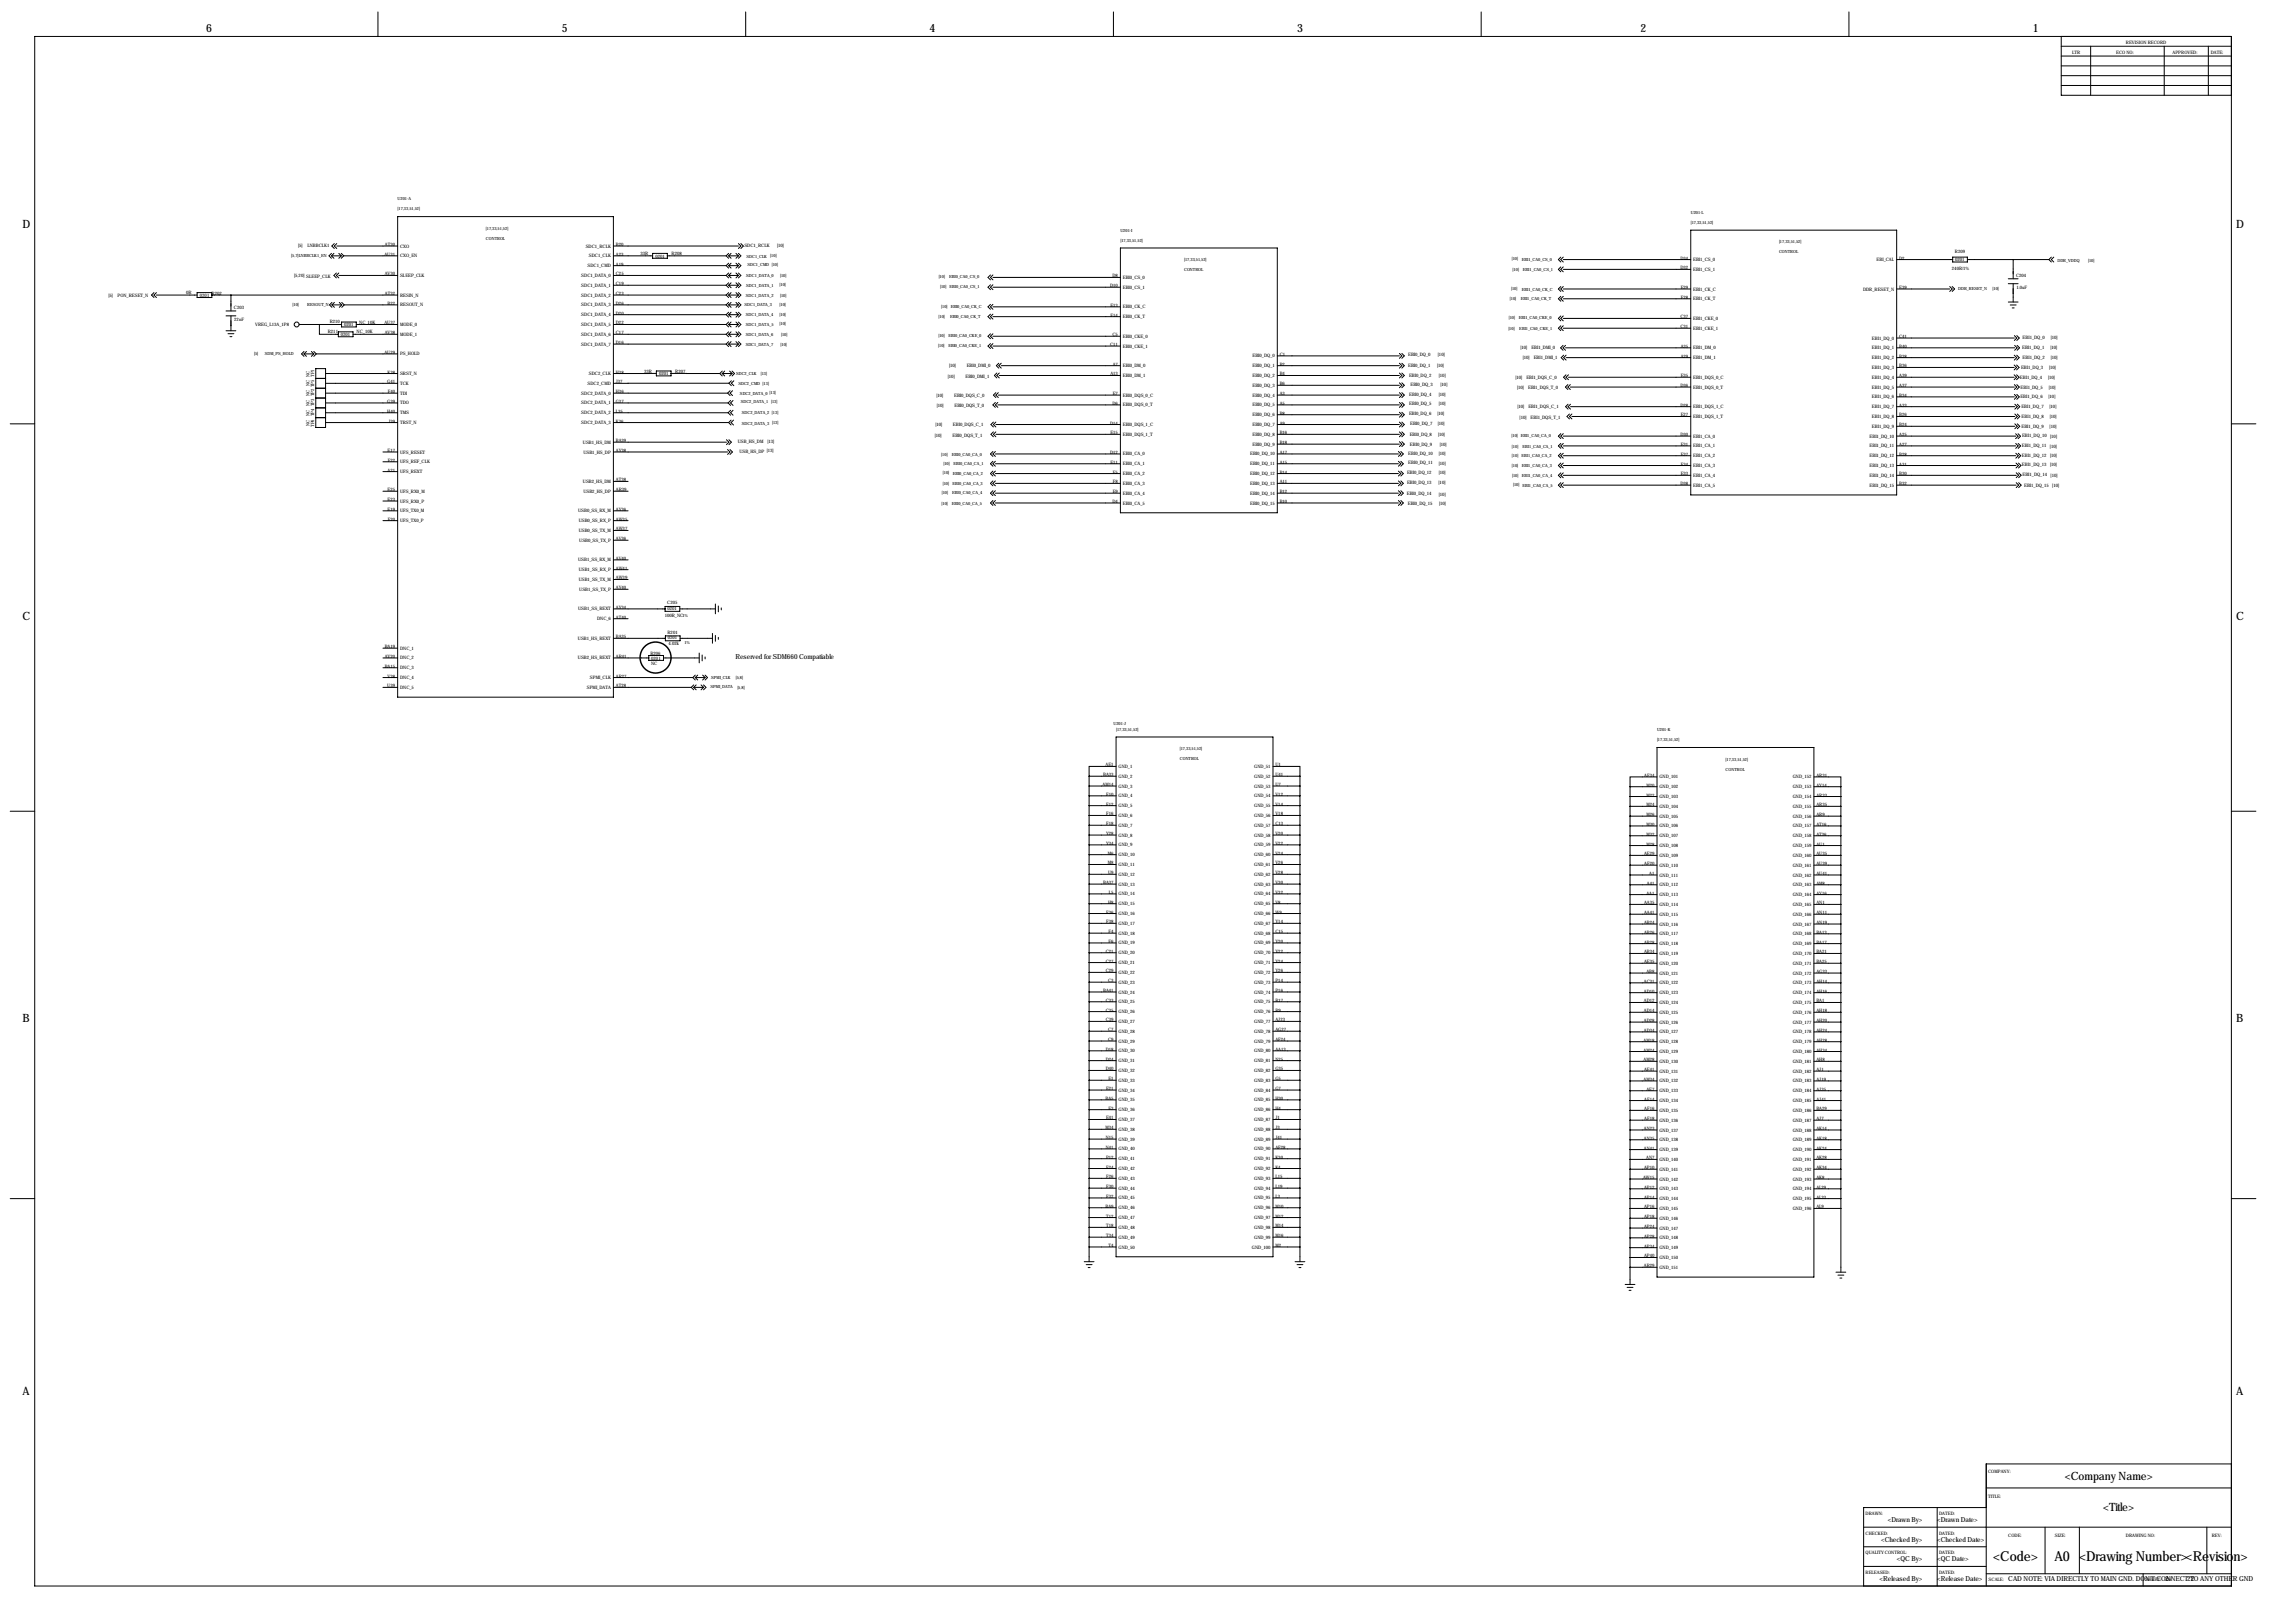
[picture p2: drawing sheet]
<svg xmlns="http://www.w3.org/2000/svg" width="1189mm" height="841mm" viewBox="0 0 1189 841" stroke-linecap="round" stroke-linejoin="round" font-family="sans-serif">
<defs><g id="words">
<g font-size="7.1">
<text x="1033" y="809">&lt;Code&gt;</text>
<text x="1064" y="809">A0 &lt;Drawing Number&gt;&lt;Revision&gt;</text>
</g>
<g font-size="5.9">
<text x="107" y="16">6</text>
<text x="291" y="16">5</text>
<text x="482" y="16">4</text>
<text x="672" y="16">3</text>
<text x="850" y="16">2</text>
<text x="1053" y="16">1</text>
<text x="12" y="118">D</text>
<text x="1158" y="118">D</text>
<text x="12" y="321">C</text>
<text x="1158" y="321">C</text>
<text x="12" y="529">B</text>
<text x="1158" y="529">B</text>
<text x="12" y="722">A</text>
<text x="1158" y="722">A</text>
<text x="1070" y="766">&lt;Company Name&gt;</text>
<text x="1090" y="783">&lt;Title&gt;</text>
</g>
<g font-size="3.6">
<text x="381" y="342">Reserved for SDM660 Compatiable</text>
<text x="978" y="788">&lt;Drawn By&gt;</text>
<text x="1004" y="788">&lt;Drawn Date&gt;</text>
<text x="974" y="799">&lt;Checked By&gt;</text>
<text x="1004" y="799">&lt;Checked Date&gt;</text>
<text x="983" y="809">&lt;QC By&gt;</text>
<text x="1004" y="809">&lt;QC Date&gt;</text>
<text x="974" y="819">&lt;Released By&gt;</text>
<text x="1004" y="819">&lt;Release Date&gt;</text>
<text x="1040" y="819">CAD NOTE: VIA DIRECTLY TO MAIN GND. DON'T CONNECT TO ANY OTHER GND</text>
<text x="1122" y="819">2</text>
<text x="1133" y="819">22</text>
</g>
<g font-size="2.4">
<text x="1101" y="23">REVISION RECORD</text>
<text x="1073" y="28">LTR</text>
<text x="1096" y="28">ECO NO:</text>
<text x="1125" y="28">APPROVED:</text>
<text x="1145" y="28">DATE:</text>
<text x="154" y="128">[5]</text>
<text x="159" y="128">LNBBCLK1</text>
<text x="199" y="127">AT30</text>
<text x="207" y="128">CXO</text>
<text x="303" y="128">SDC1_RCLK</text>
<text x="319" y="127">B20</text>
<text x="386" y="128">SDC1_RCLK</text>
<text x="403" y="128">[10]</text>
<text x="1013" y="131">R209</text>
<text x="199" y="133">AU31</text>
<text x="207" y="133">CXO_EN</text>
<text x="305" y="133">SDC1_CLK</text>
<text x="319" y="133">A23</text>
<text x="319" y="138">A19</text>
<text x="332" y="132">33R</text>
<text x="340" y="134">0201</text>
<text x="348" y="132">R208</text>
<text x="870" y="134">D34</text>
<text x="877" y="135">EBI1_CS_0</text>
<text x="972" y="135">EBI_CAL</text>
<text x="984" y="134">D2</text>
<text x="1013" y="135">0201</text>
<text x="152" y="144">[5,20] SLEEP_CLK</text>
<text x="199" y="143">AV30</text>
<text x="207" y="143">SLEEP_CLK</text>
<text x="301" y="143">SDC1_DATA_0</text>
<text x="304" y="138">SDC1_CMD</text>
<text x="319" y="143">C25</text>
<text x="576" y="144">D8</text>
<text x="870" y="140">D32</text>
<text x="877" y="140">EBI1_CS_1</text>
<text x="1011" y="140">240R/1%</text>
<text x="1044" y="144">C204</text>
<text x="301" y="149">SDC1_DATA_1</text>
<text x="319" y="148">C19</text>
<text x="575" y="149">D10</text>
<text x="582" y="144">EBI0_CS_0</text>
<text x="582" y="150">EBI0_CS_1</text>
<text x="871" y="150">E29</text>
<text x="984" y="150">E39</text>
<text x="1045" y="150">1.0uF</text>
<text x="56" y="154">[5]</text>
<text x="61" y="154">PON_RESET_N</text>
<text x="96" y="152">0R</text>
<text x="104" y="154">0201</text>
<text x="110" y="153">R202</text>
<text x="199" y="153">AT32</text>
<text x="207" y="154">RESIN_N</text>
<text x="301" y="154">SDC1_DATA_2</text>
<text x="319" y="153">C23</text>
<text x="871" y="155">F28</text>
<text x="877" y="150">EBI1_CK_C</text>
<text x="877" y="156">EBI1_CK_T</text>
<text x="965" y="150">DDR_RESET_N</text>
<text x="121" y="160">C203</text>
<text x="201" y="158">B22</text>
<text x="207" y="159">RESOUT_N</text>
<text x="301" y="159">SDC1_DATA_3</text>
<text x="319" y="158">D26</text>
<text x="575" y="159">E13</text>
<text x="582" y="160">EBI0_CK_C</text>
<text x="121" y="166">22nF</text>
<text x="171" y="167">R210</text>
<text x="186" y="168">NC_10K</text>
<text x="301" y="164">SDC1_DATA_4</text>
<text x="319" y="163">D20</text>
<text x="575" y="164">F14</text>
<text x="582" y="165">EBI0_CK_T</text>
<text x="870" y="165">C37</text>
<text x="877" y="166">EBI1_CKE_0</text>
<text x="132" y="169">VREG_L13A_1P8</text>
<text x="170" y="173">R211</text>
<text x="178" y="169">0201</text>
<text x="185" y="173">NC_10K</text>
<text x="199" y="168">AU37</text>
<text x="199" y="173">AV38</text>
<text x="207" y="169">MODE_0</text>
<text x="207" y="174">MODE_1</text>
<text x="301" y="169">SDC1_DATA_5</text>
<text x="301" y="174">SDC1_DATA_6</text>
<text x="319" y="168">D22</text>
<text x="319" y="173">C17</text>
<text x="870" y="170">C31</text>
<text x="877" y="171">EBI1_CKE_1</text>
<text x="177" y="174">0201</text>
<text x="301" y="179">SDC1_DATA_7</text>
<text x="319" y="178">D16</text>
<text x="575" y="179">C11</text>
<text x="576" y="174">C5</text>
<text x="582" y="175">EBI0_CKE_0</text>
<text x="970" y="176">EBI1_DQ_0</text>
<text x="984" y="175">C41</text>
<text x="1048" y="176">EBI1_DQ_0</text>
<text x="1062" y="176">[10]</text>
<text x="199" y="183">AU29</text>
<text x="207" y="184">PS_HOLD</text>
<text x="582" y="180">EBI0_CKE_1</text>
<text x="649" y="185">EBI0_DQ_0</text>
<text x="663" y="184">C1</text>
<text x="729" y="185">EBI0_DQ_0</text>
<text x="745" y="184">[10]</text>
<text x="788" y="181">[10]</text>
<text x="789" y="186">[10]</text>
<text x="793" y="181">EBI1_DMI_0</text>
<text x="871" y="180">A35</text>
<text x="871" y="185">A29</text>
<text x="877" y="181">EBI1_DM_0</text>
<text x="970" y="181">EBI1_DQ_1</text>
<text x="984" y="180">B40</text>
<text x="984" y="185">B38</text>
<text x="1048" y="181">EBI1_DQ_1</text>
<text x="1048" y="186">EBI1_DQ_2</text>
<text x="1062" y="181">[10]</text>
<text x="1062" y="186">[10]</text>
<text x="492" y="190">[10]</text>
<text x="501" y="190">EBI0_DMI_0</text>
<text x="576" y="189">A7</text>
<text x="582" y="190">EBI0_DM_0</text>
<text x="649" y="190">EBI0_DQ_1</text>
<text x="663" y="189">B2</text>
<text x="729" y="190">EBI0_DQ_1</text>
<text x="744" y="190">[10]</text>
<text x="795" y="186">EBI1_DMI_1</text>
<text x="877" y="186">EBI1_DM_1</text>
<text x="970" y="186">EBI1_DQ_2</text>
<text x="970" y="191">EBI1_DQ_3</text>
<text x="984" y="190">B36</text>
<text x="1047" y="191">EBI1_DQ_3</text>
<text x="1062" y="191">[10]</text>
<text x="201" y="193">K38</text>
<text x="207" y="194">SRST_N</text>
<text x="305" y="194">SDC2_CLK</text>
<text x="319" y="193">H38</text>
<text x="334" y="193">33R</text>
<text x="341" y="194">0201</text>
<text x="350" y="193">R207</text>
<text x="491" y="196">[10]</text>
<text x="500" y="196">EBI0_DMI_1</text>
<text x="575" y="194">A13</text>
<text x="582" y="195">EBI0_DM_1</text>
<text x="649" y="195">EBI0_DQ_2</text>
<text x="663" y="194">B4</text>
<text x="730" y="195">EBI0_DQ_2</text>
<text x="745" y="195">[10]</text>
<text x="785" y="196">[10]</text>
<text x="791" y="196">EBI1_DQS_C_0</text>
<text x="871" y="195">E35</text>
<text x="877" y="196">EBI1_DQS_0_C</text>
<text x="970" y="196">EBI1_DQ_4</text>
<text x="984" y="195">A39</text>
<text x="1046" y="196">EBI1_DQ_4</text>
<text x="1061" y="196">[10]</text>
<text x="201" y="199">G41</text>
<text x="201" y="204">F40</text>
<text x="207" y="199">TCK</text>
<text x="304" y="199">SDC2_CMD</text>
<text x="319" y="199">J37</text>
<text x="319" y="204">H36</text>
<text x="649" y="200">EBI0_DQ_3</text>
<text x="663" y="200">B6</text>
<text x="731" y="200">EBI0_DQ_3</text>
<text x="746" y="200">[10]</text>
<text x="786" y="202">[10]</text>
<text x="792" y="202">EBI1_DQS_T_0</text>
<text x="870" y="200">D36</text>
<text x="877" y="201">EBI1_DQS_0_T</text>
<text x="970" y="201">EBI1_DQ_5</text>
<text x="984" y="200">A37</text>
<text x="1047" y="201">EBI1_DQ_5</text>
<text x="1061" y="201">[10]</text>
<text x="201" y="209">G39</text>
<text x="207" y="204">TDI</text>
<text x="207" y="210">TDO</text>
<text x="301" y="204">SDC2_DATA_0</text>
<text x="301" y="210">SDC2_DATA_1</text>
<text x="319" y="209">G37</text>
<text x="485" y="206">[10]</text>
<text x="494" y="206">EBI0_DQS_C_0</text>
<text x="576" y="210">D6</text>
<text x="576" y="205">E7</text>
<text x="582" y="205">EBI0_DQS_0_C</text>
<text x="649" y="205">EBI0_DQ_4</text>
<text x="663" y="205">A3</text>
<text x="663" y="210">A5</text>
<text x="730" y="205">EBI0_DQ_4</text>
<text x="730" y="210">EBI0_DQ_5</text>
<text x="745" y="210">[10]</text>
<text x="745" y="205">[10]</text>
<text x="970" y="206">EBI1_DQ_6</text>
<text x="984" y="206">B34</text>
<text x="1047" y="206">EBI1_DQ_6</text>
<text x="1061" y="206">[10]</text>
<text x="201" y="214">H40</text>
<text x="207" y="215">TMS</text>
<text x="301" y="215">SDC2_DATA_2</text>
<text x="319" y="214">L35</text>
<text x="485" y="211">[10]</text>
<text x="494" y="211">EBI0_DQS_T_0</text>
<text x="582" y="211">EBI0_DQS_0_T</text>
<text x="649" y="211">EBI0_DQ_5</text>
<text x="649" y="216">EBI0_DQ_6</text>
<text x="663" y="215">B8</text>
<text x="730" y="215">EBI0_DQ_6</text>
<text x="745" y="215">[10]</text>
<text x="786" y="211">[10]</text>
<text x="792" y="211">EBI1_DQS_C_1</text>
<text x="870" y="211">D28</text>
<text x="871" y="216">E27</text>
<text x="877" y="211">EBI1_DQS_1_C</text>
<text x="970" y="211">EBI1_DQ_7</text>
<text x="984" y="211">A33</text>
<text x="984" y="216">B26</text>
<text x="1047" y="211">EBI1_DQ_7</text>
<text x="1062" y="212">[10]</text>
<text x="201" y="219">J39</text>
<text x="207" y="220">TRST_N</text>
<text x="301" y="220">SDC2_DATA_3</text>
<text x="319" y="219">K36</text>
<text x="485" y="221">[10]</text>
<text x="494" y="221">EBI0_DQS_C_1</text>
<text x="575" y="220">D14</text>
<text x="582" y="221">EBI0_DQS_1_C</text>
<text x="649" y="221">EBI0_DQ_7</text>
<text x="663" y="220">A9</text>
<text x="731" y="220">EBI0_DQ_7</text>
<text x="745" y="220">[10]</text>
<text x="787" y="217">[10]</text>
<text x="793" y="217">EBI1_DQS_T_1</text>
<text x="877" y="217">EBI1_DQS_1_T</text>
<text x="970" y="217">EBI1_DQ_8</text>
<text x="970" y="222">EBI1_DQ_9</text>
<text x="984" y="221">B24</text>
<text x="1047" y="221">EBI1_DQ_9</text>
<text x="1047" y="217">EBI1_DQ_8</text>
<text x="1062" y="222">[10]</text>
<text x="1062" y="217">[10]</text>
<text x="484" y="226">[10]</text>
<text x="493" y="226">EBI0_DQS_T_1</text>
<text x="575" y="225">E15</text>
<text x="582" y="226">EBI0_DQS_1_T</text>
<text x="649" y="226">EBI0_DQ_8</text>
<text x="663" y="225">B16</text>
<text x="730" y="226">EBI0_DQ_8</text>
<text x="745" y="226">[10]</text>
<text x="870" y="226">D30</text>
<text x="877" y="227">EBI1_CA_0</text>
<text x="968" y="227">EBI1_DQ_10</text>
<text x="984" y="226">A25</text>
<text x="1047" y="227">EBI1_DQ_10 [10]</text>
<text x="302" y="230">USB1_HS_DM</text>
<text x="319" y="229">BA39</text>
<text x="382" y="230">USB_HS_DM [13]</text>
<text x="649" y="231">EBI0_DQ_9</text>
<text x="663" y="230">B18</text>
<text x="730" y="231">EBI0_DQ_9</text>
<text x="746" y="231">[10]</text>
<text x="871" y="231">E31</text>
<text x="877" y="232">EBI1_CA_1</text>
<text x="968" y="232">EBI1_DQ_11</text>
<text x="984" y="231">A27</text>
<text x="1047" y="232">EBI1_DQ_11 [10]</text>
<text x="201" y="234">E17</text>
<text x="201" y="239">F22</text>
<text x="207" y="235">UFS_RESET</text>
<text x="207" y="240">UFS_REF_CLK</text>
<text x="302" y="235">USB1_HS_DP</text>
<text x="319" y="234">AY38</text>
<text x="383" y="235">USB_HS_DP [13]</text>
<text x="575" y="235">D12</text>
<text x="582" y="236">EBI0_CA_0</text>
<text x="648" y="236">EBI0_DQ_10</text>
<text x="663" y="235">A17</text>
<text x="730" y="236">EBI0_DQ_10</text>
<text x="745" y="236">[10]</text>
<text x="871" y="236">E37</text>
<text x="877" y="237">EBI1_CA_2</text>
<text x="968" y="237">EBI1_DQ_12</text>
<text x="984" y="236">B28</text>
<text x="1047" y="237">EBI1_DQ_12 [10]</text>
<text x="201" y="244">A21</text>
<text x="207" y="245">UFS_REXT</text>
<text x="575" y="240">E11</text>
<text x="576" y="245">E5</text>
<text x="582" y="241">EBI0_CA_1</text>
<text x="648" y="241">EBI0_DQ_11</text>
<text x="663" y="240">A15</text>
<text x="663" y="245">B14</text>
<text x="729" y="246">EBI0_DQ_12</text>
<text x="730" y="241">EBI0_DQ_11</text>
<text x="745" y="246">[10]</text>
<text x="745" y="241">[10]</text>
<text x="871" y="241">F34</text>
<text x="877" y="242">EBI1_CA_3</text>
<text x="968" y="242">EBI1_DQ_13</text>
<text x="984" y="241">A31</text>
<text x="1047" y="241">EBI1_DQ_13 [10]</text>
<text x="302" y="250">USB2_HS_DM</text>
<text x="319" y="249">AT38</text>
<text x="577" y="250">F8</text>
<text x="582" y="251">EBI0_CA_3</text>
<text x="582" y="246">EBI0_CA_2</text>
<text x="648" y="246">EBI0_DQ_12</text>
<text x="648" y="251">EBI0_DQ_13</text>
<text x="663" y="250">A11</text>
<text x="729" y="251">EBI0_DQ_13</text>
<text x="745" y="251">[10]</text>
<text x="870" y="251">D38</text>
<text x="871" y="246">E33</text>
<text x="877" y="247">EBI1_CA_4</text>
<text x="968" y="247">EBI1_DQ_14</text>
<text x="984" y="246">B30</text>
<text x="984" y="251">B32</text>
<text x="1048" y="247">EBI1_DQ_14 [10]</text>
<text x="201" y="254">E25</text>
<text x="207" y="255">UFS_RX0_M</text>
<text x="302" y="255">USB2_HS_DP</text>
<text x="319" y="254">AR39</text>
<text x="576" y="255">E9</text>
<text x="582" y="256">EBI0_CA_4</text>
<text x="648" y="256">EBI0_DQ_14</text>
<text x="663" y="255">B12</text>
<text x="729" y="256">EBI0_DQ_14</text>
<text x="745" y="257">[10]</text>
<text x="877" y="252">EBI1_CA_5</text>
<text x="968" y="252">EBI1_DQ_15</text>
<text x="1049" y="252">EBI1_DQ_15 [10]</text>
<text x="201" y="260">E23</text>
<text x="207" y="260">UFS_RX0_P</text>
<text x="576" y="261">D4</text>
<text x="582" y="261">EBI0_CA_5</text>
<text x="648" y="261">EBI0_DQ_15</text>
<text x="663" y="261">B10</text>
<text x="729" y="261">EBI0_DQ_15</text>
<text x="745" y="262">[10]</text>
<text x="201" y="265">E19</text>
<text x="201" y="270">F20</text>
<text x="207" y="265">UFS_TX0_M</text>
<text x="300" y="265">USB0_SS_RX_M</text>
<text x="319" y="265">AY36</text>
<text x="319" y="270">AW</text>
<text x="323" y="270">35</text>
<text x="207" y="270">UFS_TX0_P</text>
<text x="300" y="276">USB0_SS_TX_M</text>
<text x="300" y="270">USB0_SS_RX_P</text>
<text x="319" y="275">AW</text>
<text x="323" y="275">37</text>
<text x="300" y="281">USB0_SS_TX_P</text>
<text x="319" y="280">AV36</text>
<text x="300" y="291">USB1_SS_RX_M</text>
<text x="319" y="290">AV40</text>
<text x="300" y="296">USB1_SS_RX_P</text>
<text x="319" y="295">AW</text>
<text x="323" y="295">41</text>
<text x="300" y="301">USB1_SS_TX_M</text>
<text x="319" y="300">AW</text>
<text x="319" y="305">AY40</text>
<text x="323" y="300">39</text>
<text x="300" y="306">USB1_SS_TX_P</text>
<text x="300" y="316">USB1_SS_REXT</text>
<text x="319" y="315">AY34</text>
<text x="346" y="313">C205</text>
<text x="346" y="316">0201</text>
<text x="309" y="321">DNC_6</text>
<text x="319" y="320">AT40</text>
<text x="344" y="319">100R_NC1%</text>
<text x="346" y="328">R201</text>
<text x="199" y="336">BA19</text>
<text x="299" y="331">USB1_HS_REXT</text>
<text x="319" y="331">BA35</text>
<text x="346" y="331">0201</text>
<text x="346" y="334">4.02k</text>
<text x="199" y="341">AY20</text>
<text x="207" y="337">DNC_1</text>
<text x="207" y="342">DNC_2</text>
<text x="299" y="342">USB2_HS_REXT</text>
<text x="319" y="341">AR41</text>
<text x="337" y="339">R206</text>
<text x="337" y="342">0201</text>
<text x="199" y="346">BA15</text>
<text x="207" y="347">DNC_3</text>
<text x="337" y="344">NC</text>
<text x="201" y="351">V38</text>
<text x="207" y="352">DNC_4</text>
<text x="306" y="352">SPMI_CLK</text>
<text x="319" y="351">AR27</text>
<text x="201" y="356">U39</text>
<text x="207" y="357">DNC_5</text>
<text x="304" y="357">SPMI_DATA</text>
<text x="319" y="356">AT28</text>
<text x="573" y="397">AE1</text>
<text x="579" y="398">GND_1</text>
<text x="650" y="398">GND_51</text>
<text x="661" y="397">U1</text>
<text x="571" y="407">AM14</text>
<text x="571" y="402">BA33</text>
<text x="579" y="403">GND_2</text>
<text x="579" y="408">GND_3</text>
<text x="650" y="408">GND_53</text>
<text x="650" y="403">GND_52</text>
<text x="661" y="407">U7</text>
<text x="661" y="402">U41</text>
<text x="852" y="402">AF34</text>
<text x="853" y="407">M20</text>
<text x="860" y="403">GND_101</text>
<text x="929" y="403">GND_152</text>
<text x="941" y="402">AR31</text>
<text x="941" y="407">AY14</text>
<text x="573" y="412">F10</text>
<text x="579" y="413">GND_4</text>
<text x="650" y="413">GND_54</text>
<text x="661" y="412">V12</text>
<text x="853" y="413">M22</text>
<text x="860" y="408">GND_102</text>
<text x="860" y="413">GND_103</text>
<text x="929" y="413">GND_154</text>
<text x="929" y="408">GND_153</text>
<text x="941" y="413">AR33</text>
<text x="573" y="417">F12</text>
<text x="579" y="418">GND_5</text>
<text x="650" y="418">GND_55</text>
<text x="661" y="417">V14</text>
<text x="853" y="418">M24</text>
<text x="860" y="418">GND_104</text>
<text x="929" y="418">GND_155</text>
<text x="941" y="418">AR35</text>
<text x="573" y="422">F16</text>
<text x="579" y="423">GND_6</text>
<text x="650" y="423">GND_56</text>
<text x="661" y="422">V18</text>
<text x="853" y="423">M26</text>
<text x="860" y="424">GND_105</text>
<text x="929" y="424">GND_156</text>
<text x="941" y="423">AR9</text>
<text x="573" y="427">F18</text>
<text x="579" y="428">GND_7</text>
<text x="650" y="428">GND_57</text>
<text x="661" y="427">C13</text>
<text x="853" y="428">M30</text>
<text x="860" y="429">GND_106</text>
<text x="929" y="429">GND_157</text>
<text x="941" y="428">AT16</text>
<text x="573" y="433">Y28</text>
<text x="573" y="438">Y34</text>
<text x="579" y="433">GND_8</text>
<text x="650" y="433">GND_58</text>
<text x="661" y="433">V20</text>
<text x="661" y="438">V22</text>
<text x="853" y="433">M32</text>
<text x="853" y="438">M28</text>
<text x="860" y="434">GND_107</text>
<text x="929" y="434">GND_158</text>
<text x="941" y="433">AT36</text>
<text x="941" y="438">AU1</text>
<text x="574" y="443">M6</text>
<text x="579" y="438">GND_9</text>
<text x="579" y="443">GND_10</text>
<text x="650" y="438">GND_59</text>
<text x="650" y="443">GND_60</text>
<text x="661" y="443">V24</text>
<text x="852" y="443">AE29</text>
<text x="860" y="439">GND_108</text>
<text x="860" y="444">GND_109</text>
<text x="929" y="439">GND_159</text>
<text x="929" y="444">GND_160</text>
<text x="941" y="443">AU35</text>
<text x="574" y="448">M8</text>
<text x="579" y="449">GND_11</text>
<text x="650" y="449">GND_61</text>
<text x="661" y="448">V26</text>
<text x="852" y="448">AF20</text>
<text x="860" y="449">GND_110</text>
<text x="929" y="449">GND_161</text>
<text x="941" y="448">AU39</text>
<text x="574" y="453">U9</text>
<text x="579" y="454">GND_12</text>
<text x="650" y="454">GND_62</text>
<text x="661" y="453">V28</text>
<text x="854" y="453">A1</text>
<text x="860" y="454">GND_111</text>
<text x="929" y="454">GND_162</text>
<text x="941" y="453">AU41</text>
<text x="571" y="458">BA37</text>
<text x="579" y="459">GND_13</text>
<text x="650" y="459">GND_63</text>
<text x="661" y="458">V30</text>
<text x="853" y="458">A41</text>
<text x="860" y="459">GND_112</text>
<text x="929" y="459">GND_163</text>
<text x="941" y="458">AM8</text>
<text x="574" y="463">L5</text>
<text x="579" y="464">GND_14</text>
<text x="650" y="464">GND_64</text>
<text x="661" y="463">V32</text>
<text x="853" y="463">AA1</text>
<text x="860" y="464">GND_113</text>
<text x="929" y="464">GND_164</text>
<text x="941" y="463">AY16</text>
<text x="573" y="473">F36</text>
<text x="574" y="468">H8</text>
<text x="579" y="469">GND_15</text>
<text x="579" y="474">GND_16</text>
<text x="650" y="469">GND_65</text>
<text x="650" y="474">GND_66</text>
<text x="661" y="468">V8</text>
<text x="661" y="473">W</text>
<text x="663" y="473">9</text>
<text x="852" y="468">AA35</text>
<text x="852" y="474">AA41</text>
<text x="860" y="469">GND_114</text>
<text x="929" y="469">GND_165</text>
<text x="941" y="468">AN1</text>
<text x="941" y="474">AN11</text>
<text x="573" y="478">F38</text>
<text x="579" y="479">GND_17</text>
<text x="650" y="479">GND_67</text>
<text x="661" y="478">Y14</text>
<text x="852" y="479">AB24</text>
<text x="860" y="474">GND_115</text>
<text x="860" y="479">GND_116</text>
<text x="929" y="474">GND_166</text>
<text x="929" y="479">GND_167</text>
<text x="941" y="479">AN19</text>
<text x="574" y="483">F4</text>
<text x="579" y="484">GND_18</text>
<text x="650" y="484">GND_68</text>
<text x="661" y="483">C15</text>
<text x="852" y="484">AB26</text>
<text x="860" y="484">GND_117</text>
<text x="929" y="484">GND_168</text>
<text x="941" y="484">BA13</text>
<text x="574" y="488">F6</text>
<text x="579" y="489">GND_19</text>
<text x="650" y="489">GND_69</text>
<text x="661" y="488">Y20</text>
<text x="852" y="489">AB28</text>
<text x="860" y="490">GND_118</text>
<text x="929" y="490">GND_169</text>
<text x="941" y="489">BA17</text>
<text x="573" y="494">C21</text>
<text x="579" y="494">GND_20</text>
<text x="650" y="494">GND_70</text>
<text x="661" y="494">Y22</text>
<text x="852" y="494">AB34</text>
<text x="860" y="495">GND_119</text>
<text x="929" y="495">GND_170</text>
<text x="941" y="494">BA21</text>
<text x="573" y="499">C27</text>
<text x="573" y="504">C29</text>
<text x="579" y="499">GND_21</text>
<text x="650" y="499">GND_71</text>
<text x="661" y="499">Y24</text>
<text x="661" y="504">Y26</text>
<text x="852" y="499">AE35</text>
<text x="860" y="500">GND_120</text>
<text x="929" y="500">GND_171</text>
<text x="941" y="499">BA25</text>
<text x="574" y="509">C3</text>
<text x="579" y="504">GND_22</text>
<text x="579" y="510">GND_23</text>
<text x="650" y="504">GND_72</text>
<text x="650" y="510">GND_73</text>
<text x="661" y="509">P14</text>
<text x="852" y="509">AC31</text>
<text x="853" y="504">AB8</text>
<text x="860" y="505">GND_121</text>
<text x="860" y="510">GND_122</text>
<text x="929" y="505">GND_172</text>
<text x="929" y="510">GND_173</text>
<text x="941" y="504">AG33</text>
<text x="941" y="509">AH14</text>
<text x="571" y="514">BA41</text>
<text x="579" y="515">GND_24</text>
<text x="650" y="515">GND_74</text>
<text x="661" y="514">P16</text>
<text x="852" y="514">AD10</text>
<text x="860" y="515">GND_123</text>
<text x="929" y="515">GND_174</text>
<text x="941" y="514">AH16</text>
<text x="573" y="519">C33</text>
<text x="579" y="520">GND_25</text>
<text x="650" y="520">GND_75</text>
<text x="661" y="519">R17</text>
<text x="852" y="519">AD12</text>
<text x="860" y="520">GND_124</text>
<text x="929" y="520">GND_175</text>
<text x="941" y="519">BA1</text>
<text x="573" y="524">C35</text>
<text x="579" y="525">GND_26</text>
<text x="650" y="525">GND_76</text>
<text x="661" y="524">R9</text>
<text x="852" y="524">AD14</text>
<text x="860" y="525">GND_125</text>
<text x="929" y="525">GND_176</text>
<text x="941" y="524">AH18</text>
<text x="573" y="529">C39</text>
<text x="579" y="530">GND_27</text>
<text x="650" y="530">GND_77</text>
<text x="661" y="529">AJ23</text>
<text x="852" y="529">AD28</text>
<text x="860" y="530">GND_126</text>
<text x="929" y="530">GND_177</text>
<text x="941" y="529">AH20</text>
<text x="574" y="534">C7</text>
<text x="574" y="539">C9</text>
<text x="579" y="535">GND_28</text>
<text x="650" y="535">GND_78</text>
<text x="661" y="534">AG27</text>
<text x="661" y="539">AF24</text>
<text x="851" y="540">AM18</text>
<text x="852" y="534">AD34</text>
<text x="860" y="535">GND_127</text>
<text x="929" y="535">GND_178</text>
<text x="941" y="534">AH24</text>
<text x="941" y="540">AH28</text>
<text x="573" y="544">D18</text>
<text x="579" y="540">GND_29</text>
<text x="579" y="545">GND_30</text>
<text x="650" y="540">GND_79</text>
<text x="650" y="545">GND_80</text>
<text x="661" y="544">AA13</text>
<text x="851" y="545">AM24</text>
<text x="860" y="540">GND_128</text>
<text x="860" y="545">GND_129</text>
<text x="929" y="540">GND_179</text>
<text x="929" y="545">GND_180</text>
<text x="941" y="545">AH34</text>
<text x="573" y="549">D24</text>
<text x="579" y="550">GND_31</text>
<text x="650" y="550">GND_81</text>
<text x="661" y="549">N25</text>
<text x="851" y="550">AM28</text>
<text x="860" y="551">GND_130</text>
<text x="929" y="551">GND_181</text>
<text x="941" y="550">AH8</text>
<text x="573" y="554">D40</text>
<text x="579" y="555">GND_32</text>
<text x="650" y="555">GND_82</text>
<text x="661" y="554">G35</text>
<text x="852" y="555">AE41</text>
<text x="860" y="556">GND_131</text>
<text x="929" y="556">GND_182</text>
<text x="941" y="555">AJ1</text>
<text x="574" y="560">E1</text>
<text x="579" y="560">GND_33</text>
<text x="650" y="560">GND_83</text>
<text x="661" y="560">G5</text>
<text x="851" y="560">AM34</text>
<text x="860" y="561">GND_132</text>
<text x="929" y="561">GND_183</text>
<text x="941" y="560">AJ19</text>
<text x="573" y="570">BA5</text>
<text x="573" y="565">E21</text>
<text x="579" y="565">GND_34</text>
<text x="650" y="565">GND_84</text>
<text x="661" y="570">H30</text>
<text x="661" y="565">G7</text>
<text x="853" y="565">AE7</text>
<text x="860" y="566">GND_133</text>
<text x="929" y="566">GND_184</text>
<text x="941" y="565">AJ35</text>
<text x="574" y="575">E3</text>
<text x="579" y="570">GND_35</text>
<text x="579" y="576">GND_36</text>
<text x="650" y="570">GND_85</text>
<text x="650" y="576">GND_86</text>
<text x="661" y="575">H4</text>
<text x="852" y="570">AF14</text>
<text x="852" y="575">AF16</text>
<text x="860" y="571">GND_134</text>
<text x="860" y="576">GND_135</text>
<text x="929" y="576">GND_186</text>
<text x="929" y="571">GND_185</text>
<text x="941" y="575">BA29</text>
<text x="941" y="570">AJ41</text>
<text x="573" y="580">E41</text>
<text x="579" y="581">GND_37</text>
<text x="650" y="581">GND_87</text>
<text x="661" y="580">J1</text>
<text x="852" y="580">AF18</text>
<text x="860" y="581">GND_136</text>
<text x="929" y="581">GND_187</text>
<text x="941" y="580">AJ7</text>
<text x="573" y="585">M34</text>
<text x="579" y="586">GND_38</text>
<text x="650" y="586">GND_88</text>
<text x="661" y="585">J3</text>
<text x="852" y="585">AN23</text>
<text x="860" y="586">GND_137</text>
<text x="929" y="586">GND_188</text>
<text x="941" y="585">AK14</text>
<text x="573" y="590">N15</text>
<text x="579" y="591">GND_39</text>
<text x="650" y="591">GND_89</text>
<text x="661" y="590">J41</text>
<text x="852" y="590">AN35</text>
<text x="860" y="591">GND_138</text>
<text x="929" y="591">GND_189</text>
<text x="941" y="590">AK18</text>
<text x="573" y="595">N41</text>
<text x="579" y="596">GND_40</text>
<text x="650" y="596">GND_90</text>
<text x="661" y="595">AF28</text>
<text x="852" y="595">AN41</text>
<text x="860" y="596">GND_139</text>
<text x="929" y="596">GND_190</text>
<text x="941" y="595">AK24</text>
<text x="573" y="600">P12</text>
<text x="573" y="605">F24</text>
<text x="579" y="601">GND_41</text>
<text x="650" y="601">GND_91</text>
<text x="661" y="600">K30</text>
<text x="661" y="605">K4</text>
<text x="852" y="606">AP10</text>
<text x="853" y="601">AN7</text>
<text x="860" y="601">GND_140</text>
<text x="929" y="601">GND_191</text>
<text x="941" y="601">AK28</text>
<text x="941" y="606">AK34</text>
<text x="573" y="610">F26</text>
<text x="579" y="606">GND_42</text>
<text x="579" y="611">GND_43</text>
<text x="650" y="611">GND_93</text>
<text x="650" y="606">GND_92</text>
<text x="661" y="610">L15</text>
<text x="851" y="611">AW</text>
<text x="855" y="611">15</text>
<text x="860" y="606">GND_141</text>
<text x="860" y="611">GND_142</text>
<text x="929" y="606">GND_192</text>
<text x="929" y="611">GND_193</text>
<text x="941" y="611">AK8</text>
<text x="573" y="615">F30</text>
<text x="579" y="616">GND_44</text>
<text x="650" y="616">GND_94</text>
<text x="661" y="615">L19</text>
<text x="852" y="616">AP12</text>
<text x="860" y="617">GND_143</text>
<text x="929" y="617">GND_194</text>
<text x="941" y="616">AL29</text>
<text x="573" y="621">F32</text>
<text x="579" y="621">GND_45</text>
<text x="650" y="621">GND_95</text>
<text x="661" y="621">L3</text>
<text x="852" y="621">AP14</text>
<text x="860" y="622">GND_144</text>
<text x="929" y="622">GND_195</text>
<text x="941" y="621">AL33</text>
<text x="573" y="626">BA9</text>
<text x="579" y="626">GND_46</text>
<text x="650" y="626">GND_96</text>
<text x="661" y="626">M10</text>
<text x="852" y="626">AP16</text>
<text x="860" y="627">GND_145</text>
<text x="929" y="627">GND_196</text>
<text x="941" y="626">AL9</text>
<text x="573" y="631">T12</text>
<text x="573" y="636">T18</text>
<text x="579" y="631">GND_47</text>
<text x="650" y="631">GND_97</text>
<text x="661" y="631">M12</text>
<text x="661" y="636">M14</text>
<text x="852" y="631">AP18</text>
<text x="860" y="632">GND_146</text>
<text x="573" y="641">T34</text>
<text x="579" y="637">GND_48</text>
<text x="579" y="642">GND_49</text>
<text x="650" y="637">GND_98</text>
<text x="650" y="642">GND_99</text>
<text x="661" y="641">M16</text>
<text x="852" y="636">AP24</text>
<text x="852" y="641">AP28</text>
<text x="860" y="637">GND_147</text>
<text x="860" y="642">GND_148</text>
<text x="574" y="646">T4</text>
<text x="579" y="647">GND_50</text>
<text x="649" y="647">GND_100</text>
<text x="661" y="646">M2</text>
<text x="852" y="646">AP34</text>
<text x="860" y="647">GND_149</text>
<text x="852" y="651">AP40</text>
<text x="860" y="652">GND_150</text>
<text x="852" y="656">AR29</text>
<text x="860" y="657">GND_151</text>
<text x="1030" y="763">COMPANY:</text>
<text x="1030" y="776">TITLE:</text>
<text x="966" y="785">DRAW</text>
<text x="973" y="785">N:</text>
<text x="1005" y="785">DATED:</text>
<text x="966" y="795">CHECKED:</text>
<text x="1005" y="795">DATED:</text>
<text x="1040" y="796">CODE:</text>
<text x="1064" y="796">SIZE:</text>
<text x="1101" y="796">DRAW</text>
<text x="1108" y="796">ING NO:</text>
<text x="1146" y="796">REV:</text>
<text x="966" y="805">QUALITY CONTROL:</text>
<text x="1005" y="805">DATED:</text>
<text x="966" y="815">RELEASED:</text>
<text x="1005" y="815">DATED:</text>
<text x="1030" y="819">SCALE:</text>
<text x="1111" y="819">SHEET:</text>
<text x="1122" y="819">OF</text>
</g>
<g font-size="2.3">
<text x="160" y="200" transform="rotate(-90 160 200)">NC NC</text>
<text x="160" y="205" transform="rotate(-90 160 205)">NC</text>
<text x="160" y="215" transform="rotate(-90 160 215)">NC</text>
<text x="160" y="210" transform="rotate(-90 160 210)">NC</text>
<text x="160" y="221" transform="rotate(-90 160 221)">NC</text>
<text x="163" y="221" transform="rotate(-90 163 221)">TP6 TP4 TP3 TP2TP5 TP1</text>
</g>
<g font-size="2.2">
<text x="206" y="104">U201-A</text>
<text x="206" y="109">[17,33,51,52]</text>
<text x="876" y="111">U201-L</text>
<text x="252" y="119">[17,33,51,52]</text>
<text x="876" y="116">[17,33,51,52]</text>
<text x="252" y="124">CONTROL</text>
<text x="580" y="120">U201-I</text>
<text x="580" y="125">[17,33,51,52]</text>
<text x="922" y="131">CONTROL</text>
<text x="922" y="126">[17,33,51,52]</text>
<text x="151" y="133">[5,7]LNBBCLK1_EN</text>
<text x="387" y="133">SDC1_CLK [10]</text>
<text x="387" y="138">SDC1_CMD [10]</text>
<text x="613" y="135">[17,33,51,52]</text>
<text x="783" y="135">[10]</text>
<text x="788" y="135">EBI1_CA0_CS_0</text>
<text x="1066" y="136">DDR_VDDQ</text>
<text x="1082" y="136">[10]</text>
<text x="387" y="143">SDC1_DATA_0</text>
<text x="404" y="143">[10]</text>
<text x="613" y="140">CONTROL</text>
<text x="784" y="140">[10]</text>
<text x="789" y="140">EBI1_CA0_CS_1</text>
<text x="386" y="148">SDC1_DATA_1</text>
<text x="404" y="148">[10]</text>
<text x="486" y="144">[10]</text>
<text x="487" y="149">[10]</text>
<text x="492" y="144">EBI0_CA0_CS_0</text>
<text x="492" y="149">EBI0_CA0_CS_1</text>
<text x="386" y="154">SDC1_DATA_2</text>
<text x="404" y="154">[10]</text>
<text x="782" y="156">[10]</text>
<text x="783" y="150">[10]</text>
<text x="788" y="156">EBI1_CA0_CK_T</text>
<text x="788" y="151">EBI1_CA0_CK_C</text>
<text x="1014" y="150">DDR_RESET_N</text>
<text x="1032" y="150">[10]</text>
<text x="152" y="159">[10]</text>
<text x="159" y="159">RESOUT_N</text>
<text x="386" y="159">SDC1_DATA_3</text>
<text x="404" y="158">[10]</text>
<text x="488" y="160">[10]</text>
<text x="493" y="160">EBI0_CA0_CK_C</text>
<text x="386" y="164">SDC1_DATA_4</text>
<text x="404" y="164">[10]</text>
<text x="486" y="165">[10]</text>
<text x="492" y="165">EBI0_CA0_CK_T</text>
<text x="782" y="165">[10]</text>
<text x="787" y="165">EBI1_CA0_CKE_0</text>
<text x="386" y="169">SDC1_DATA_5</text>
<text x="404" y="169">[10]</text>
<text x="405" y="174">[10]</text>
<text x="781" y="171">[10]</text>
<text x="787" y="171">EBI1_CA0_CKE_1</text>
<text x="386" y="179">SDC1_DATA_7</text>
<text x="386" y="174">SDC1_DATA_6</text>
<text x="404" y="179">[10]</text>
<text x="486" y="180">[10]</text>
<text x="486" y="175">[10]</text>
<text x="491" y="180">EBI0_CA0_CKE_1</text>
<text x="491" y="175">EBI0_CA0_CKE_0</text>
<text x="132" y="184">[5]</text>
<text x="137" y="184">SDM_PS_HOLD</text>
<text x="381" y="194">SDC2_CLK</text>
<text x="394" y="194">[13]</text>
<text x="383" y="199">SDC2_CMD [13]</text>
<text x="383" y="204">SDC2_DATA_0 [13]</text>
<text x="384" y="209">SDC2_DATA_1 [13]</text>
<text x="384" y="214">SDC2_DATA_2 [13]</text>
<text x="384" y="220">SDC2_DATA_3 [13]</text>
<text x="783" y="226">[10] EBI1_CA0_CA_0</text>
<text x="783" y="232">[10]</text>
<text x="789" y="232">EBI1_CA0_CA_1</text>
<text x="488" y="236">[10]</text>
<text x="493" y="236">EBI0_CA0_CA_0</text>
<text x="783" y="237">[10]</text>
<text x="788" y="237">EBI1_CA0_CA_2</text>
<text x="488" y="246">[10]</text>
<text x="489" y="241">[10]</text>
<text x="494" y="246">EBI0_CA0_CA_2</text>
<text x="494" y="241">EBI0_CA0_CA_1</text>
<text x="783" y="242">[10]</text>
<text x="788" y="242">EBI1_CA0_CA_3</text>
<text x="488" y="251">[10]</text>
<text x="493" y="251">EBI0_CA0_CA_3</text>
<text x="783" y="247">[10]</text>
<text x="784" y="252">[10] EBI1_CA0_CA_5</text>
<text x="788" y="247">EBI1_CA0_CA_4</text>
<text x="488" y="256">[10]</text>
<text x="493" y="256">EBI0_CA0_CA_4</text>
<text x="488" y="262">[10]</text>
<text x="493" y="261">EBI0_CA0_CA_5</text>
<text x="355" y="333">1%</text>
<text x="368" y="352">SPMI_CLK</text>
<text x="381" y="352">[5,8]</text>
<text x="368" y="357">SPMI_DATA</text>
<text x="382" y="357">[5,8]</text>
<text x="577" y="375">U201-J</text>
<text x="578" y="378">[17,33,51,52]</text>
<text x="858" y="379">U201-K</text>
<text x="858" y="384">[17,33,51,52]</text>
<text x="611" y="389">[17,33,51,52]</text>
<text x="611" y="394">CONTROL</text>
<text x="894" y="394">[17,33,51,52]</text>
<text x="894" y="399">CONTROL</text>
</g>
</g></defs>
<g fill="none" stroke="#000" stroke-width=".52">
<path d="M18 19h1138v803h-1138zM196 6v13M386 6v13M577 6v13M767 6v13M958 6v13M1068 19v30h88M1068 34h88M1068 24h88M1068 29h88M1068 39h88M1083 24v25"/>
<path d="M1121 24v25M1144 24v25M1068 44h88M206 112h112v249h-112zM876 119h107v137h-107zM172 133h5M172 131l-2 2 2 1M172 133l1 1M173 131l-1 2M173 126l-1 1 1 2M174 127h32M174 126l-1 1 1 2"/>
<path d="M176 131l1 2M177 131l1 2M177 133l-1 1M178 133h28M178 133l-1 1M318 127h65M318 133h20M318 138h58M338 131h8v3h-8zM346 133h30M376 138l1 1M376 133l1 1"/>
<path d="M377 133h6M377 138h6M377 138l2 1M377 133l2 1M377 136l-1 2M377 131l-1 2M379 136l-2 2M379 131l-2 2M381 136l2 2M381 131l2 2M383 138l-2 1M383 136l1 2-1 1"/>
<path d="M383 133l-2 1M383 131l1 2-1 1M383 126l1 1-1 2M384 126l1 1-1 2M580 128h82v138h-82zM809 133l-2 1 2 2M809 138l-2 2 2 1M810 134h66M810 140h66M810 133l-1 1 1 2M810 138l-1 2 1 1M983 134h29"/>
<path d="M1012 133h7v3h-7zM1019 134h42M1043 134v10M1061 134l2 2M1063 133l-2 1M1064 133l-1 1 1 2M80 152l-2 1 2 1M81 153h21M81 152l-1 1 1 1M102 152h8v2h-8zM110 153h96M120 153v8"/>
<path d="M172 158h5M172 157l-1 1 1 1M172 158l1 1M173 157l-1 1M174 141l-1 2 1 1M176 143h30M176 141l-2 2 2 1M176 157l1 1M177 157l1 1M177 158l-1 1M178 158h28M178 158l-1 1"/>
<path d="M318 153h58M318 143h58M318 158h58M318 148h58M376 143l1 1M376 148l1 1M376 153l1 1M376 158l1 1M377 153h6M377 143h6M377 158h6M377 148h6"/>
<path d="M377 141l-1 2M377 143l2 1M377 146l-1 2M377 148l2 1M377 152l-1 1M377 153l2 1M377 157l-1 1M377 158l2 1M379 146l-2 2M379 141l-2 2M379 152l-2 1M379 157l-2 1"/>
<path d="M381 141l2 2M381 146l2 2M381 152l2 1M381 157l2 1M383 141l1 2-1 1M383 143l-2 1M383 146l1 2-1 1M383 148l-2 1M383 152l1 1-1 1M383 153l-2 1M383 157l1 1-1 1M383 158l-2 1"/>
<path d="M513 142l-1 2 1 1M513 148l-1 1 1 1M513 158l-1 1 1 1M514 144h66M514 149h66M514 159h66M514 142l-1 2 1 1M514 148l-1 1 1 1M514 158l-1 1 1 1M809 148l-2 2 2 1M809 153l-2 2 2 1M810 150h66"/>
<path d="M810 155h66M810 148l-1 2 1 1M810 153l-1 2 1 1M983 150h27M1010 148l1 2-1 1M1011 148l2 2-2 1M1040 144h5M1040 147h5M1040 156h5M1041 158h3M1042 159h1M1043 147v9"/>
<path d="M117 161h5M117 164h5M117 171h5M118 173h3M119 174h1M120 164v7M155 168h22M165 168v5h10M175 172h8v2h-8zM177 167h8v2h-8zM183 173h23M185 168h21"/>
<path d="M318 168h58M318 173h58M318 163h58M318 178h58M376 163l1 1M376 168l1 1M376 173l1 1M376 178l1 2M377 168h6M377 173h6M377 163h6M377 178h6"/>
<path d="M377 162l-1 1M377 163l2 1M377 167l-1 1M377 168l2 1M377 172l-1 1M377 173l2 1M377 177l-1 1M377 178l2 2M379 162l-2 1M379 167l-2 1M379 172l-2 1M379 177l-2 1"/>
<path d="M381 162l2 1M381 167l2 1M381 172l2 1M381 177l2 1M383 162l1 1-1 1M383 163l-2 1M383 167l1 1-1 1M383 168l-2 1M383 172l1 1-1 1M383 173l-2 1M383 177l1 1-1 2M383 178l-2 2"/>
<path d="M513 163l-1 1 1 1M513 173l-1 1 1 1M513 178l-1 1 1 2M514 164h66M514 174h66M514 179h66M514 163l-1 1 1 1M514 173l-1 1 1 1M514 178l-1 1 1 2M809 164l-2 1 2 1M809 169l-2 1 2 1M810 179l-2 1 2 1"/>
<path d="M810 165h66M810 170h66M810 164l-1 1 1 1M810 169l-1 1 1 1M811 179l-1 1 1 1M983 175h60M1043 174l2 1-2 1M1044 179l1 1-1 1M1045 174l1 1-1 1M1045 179l1 1-1 1M157 183h6M157 182l-1 1 1 2"/>
<path d="M157 183l2 2M159 182l-2 1M161 182l2 1M163 182l1 1M163 183l-2 2M164 191h5v30h-5zM164 196h5M164 183h42M164 183l-1 2M169 193h37M169 199h37M340 193h-22"/>
<path d="M340 192h8v3h-8zM348 193h25M373 193l1 2M374 193h5M374 192l-1 1M374 193l1 2M375 192l-1 1M378 199h-60M378 199l1 1M378 192l1 1M379 197l-1 2M379 192l1 1-1 2"/>
<path d="M379 193l-1 2M380 197l-1 2 1 1M516 193l-1 1 1 2M517 188l-1 1 1 2M518 194h62M518 193l-2 1 2 2M519 189h61M519 188l-2 1 2 2M662 189h63M662 194h63M662 184h63M662 200h63"/>
<path d="M725 183l1 1-1 2M725 188l1 1-1 2M725 193l1 1-1 2M725 198l1 2-1 1M726 183l1 1-1 2M726 188l1 1-1 2M726 193l1 1-1 2M726 198l1 2-1 1M810 184l-1 1 1 2M811 180h65M811 194l-1 1 1 2M811 185h65"/>
<path d="M811 184l-1 1 1 2M812 199l-1 1 1 2M812 195h64M812 194l-1 1 1 2M813 199l-1 1 1 2M983 180h61M983 185h60M983 195h60M983 190h60M1043 189l2 1-2 2M1043 194l2 1-2 2M1043 184l2 1-2 2"/>
<path d="M1043 199l2 1-2 2M1045 189l1 1-1 2M1045 194l1 1-1 2M1045 184l1 1-1 2M1045 199l1 1-1 2M5 220h13M164 201h5M164 206h5M164 211h5M164 216h5M169 204h37M169 209h37"/>
<path d="M169 214h37M169 219h37M318 204h59M318 209h59M318 214h59M318 219h59M377 204l1 1M377 214l1 1M377 209l1 1M377 219l2 1M378 202l-1 2M378 213l-1 1"/>
<path d="M378 207l-1 2M379 218l-2 1M379 202l-1 2 1 1M380 213l-2 1 2 1M380 207l-2 2 2 1M380 218l-1 1 1 1M515 219l-2 1 2 1M516 208l-2 2 2 1M516 220h64M516 219l-1 1 1 1M516 203l-1 2 1 1M517 210h63"/>
<path d="M517 208l-1 2 1 1M517 205h63M517 203l-1 2 1 1M662 205h63M662 210h63M662 220h63M662 215h63M725 203l1 2-1 1M725 208l1 2-1 1M725 214l1 1-1 1M725 219l1 1-1 1M726 203l1 2-1 1"/>
<path d="M726 208l1 2-1 1M726 214l1 1-1 1M726 219l1 1-1 1M812 209l-1 2 1 1M813 214l-1 2 1 1M813 200h63M814 211h62M814 209l-2 2 2 1M814 216h62M814 214l-1 2 1 1M983 200h60M983 211h61"/>
<path d="M983 216h61M983 206h60M1043 204l2 2-2 1M1044 209l1 2-1 1M1044 214l1 2-1 1M1044 220l1 1-1 1M1045 204l1 2-1 1M1045 209l1 2-1 1M1045 214l1 2-1 1M1045 220l1 1-1 1M1156 220h13M198 234h8"/>
<path d="M198 239h8M318 234h59M318 229h58M376 228l2 1-2 1M377 233l1 1-1 1M378 228l1 1-1 1M378 233l1 1-1 1M514 234l-1 1 1 1M514 239l-1 1 1 1M515 224l-2 1 2 1M516 235h64M516 234l-2 1 2 1"/>
<path d="M516 239l-2 1 2 1M516 225h64M516 224l-1 1 1 1M662 225h63M662 235h62M662 230h63M724 234l2 1-2 1M724 239l2 1-2 1M725 224l1 1-1 1M725 229l1 1-1 1M726 234l1 1-1 1M726 239l1 1-1 1"/>
<path d="M726 224l1 1-1 1M726 229l1 1-1 1M809 225l-2 1 2 1M809 230l-2 1 2 1M809 235l-2 1 2 1M809 240l-2 1 2 1M810 226h66M810 231h66M810 236h66M810 225l-1 1 1 1M810 230l-1 1 1 1M810 235l-1 1 1 1"/>
<path d="M810 240l-1 1 1 1M983 226h61M983 231h61M983 236h61M983 221h61M1044 225l1 1-1 1M1044 230l1 1-1 1M1044 235l2 1-2 1M1044 240l2 1-2 1M1045 225l2 1-2 1M1045 230l2 1-2 1M1046 235l1 1-1 1"/>
<path d="M1046 240l1 1-1 1M198 244h8M198 254h8M198 260h8M318 254h7M318 249h7M514 244l-1 1 1 2M514 249l-1 1 1 2M514 254l-1 1 1 2M514 259l-1 2 1 1M516 240h64M516 245h64"/>
<path d="M516 250h64M516 255h64M516 244l-2 1 2 2M516 249l-2 1 2 2M516 254l-2 1 2 2M516 259l-2 2 2 1M662 240h62M662 245h62M662 250h62M662 255h62M724 244l2 1-2 2M724 249l2 1-2 2"/>
<path d="M724 254l2 1-2 2M724 259l2 2-2 1M726 244l1 1-1 2M726 249l1 1-1 2M726 254l1 1-1 2M726 259l1 2-1 1M809 245l-2 1 2 1M809 250l-2 1 2 2M810 246h66M810 251h66M810 241h66M810 245l-1 1 1 1"/>
<path d="M810 250l-1 1 1 2M983 251h61M983 241h61M1044 246h-61M1044 245l2 1-2 1M1044 250l2 1-2 2M1046 245l1 1-1 1M1046 250l1 1-1 2M198 265h8M198 270h8M318 265h7M318 275h7"/>
<path d="M318 280h7M318 270h7M516 261h64M662 261h62M318 295h7M318 290h7M318 300h7M318 305h7M318 315h27M345 314h7v3h-7zM352 315h19M371 313v5"/>
<path d="M372 314v3M374 315v1M198 336h8M318 320h7M318 331h27M336 340h8v2h-8zM345 329h7v3h-7zM352 331h17M362 338v5M364 339v3M369 328v5M371 329v3"/>
<path d="M372 330v1M198 341h8M198 346h8M198 351h8M198 356h8M318 341h18M318 351h41M318 356h40M344 341h18M358 356l1 1M359 351l1 1M359 356h5"/>
<path d="M359 355l-1 1M359 356l2 1M360 351h5M360 350l-1 1M360 351l1 1M361 355l-2 1M361 350l-1 1M363 355l1 1M364 350l1 1M364 355l2 1-2 1M364 356l-1 1M365 340v1"/>
<path d="M365 350l2 1-2 1M365 351l-1 1M578 397h-14v5M578 382h81v269h-81zM659 397h14v5M858 387h82v274h-82zM564 402h14M564 407h14M564 412h14M564 417h14M564 402v252M659 402h14"/>
<path d="M659 407h14M659 412h14M659 417h14M673 402v252M844 407h14M844 413h14M844 418h14M844 407v258M858 402h-14v5M940 402h14v5M940 407h14M940 413h14"/>
<path d="M940 418h14M954 407v252M5 420h13M564 422h14M564 427h14M564 433h14M564 438h14M659 422h14M659 427h14M659 433h14M659 438h14M844 423h14"/>
<path d="M844 428h14M844 433h14M844 438h14M940 423h14M940 428h14M940 433h14M940 438h14M1156 420h13M564 443h14M564 448h14M564 453h14M564 458h14"/>
<path d="M659 443h14M659 448h14M659 453h14M659 458h14M844 443h14M844 448h14M844 453h14M844 458h14M940 443h14M940 448h14M940 453h14M940 458h14"/>
<path d="M564 478h14M564 463h14M564 468h14M564 473h14M659 478h14M659 463h14M659 468h14M659 473h14M844 463h14M844 468h14M844 474h14M844 479h14"/>
<path d="M940 463h14M940 468h14M940 474h14M940 479h14M564 483h14M564 488h14M564 494h14M564 499h14M659 483h14M659 488h14M659 494h14M659 499h14"/>
<path d="M844 484h14M844 489h14M844 494h14M844 499h14M940 484h14M940 489h14M940 494h14M940 499h14M564 519h14M564 504h14M564 509h14M564 514h14"/>
<path d="M659 519h14M659 504h14M659 509h14M659 514h14M844 504h14M844 509h14M844 514h14M844 519h14M940 504h14M940 509h14M940 514h14M940 519h14"/>
<path d="M564 524h14M564 529h14M564 534h14M564 539h14M659 524h14M659 529h14M659 534h14M659 539h14M844 524h14M844 529h14M844 534h14M844 540h14"/>
<path d="M940 524h14M940 529h14M940 534h14M940 540h14M564 544h14M564 549h14M564 554h14M564 560h14M659 544h14M659 549h14M659 554h14M659 560h14"/>
<path d="M844 545h14M844 550h14M844 555h14M844 560h14M940 545h14M940 550h14M940 555h14M940 560h14M564 570h14M564 575h14M564 580h14M564 565h14"/>
<path d="M659 570h14M659 575h14M659 580h14M659 565h14M844 575h14M844 565h14M844 570h14M940 575h14M940 565h14M940 570h14M564 585h14M564 590h14"/>
<path d="M564 595h14M659 585h14M659 590h14M659 595h14M844 580h14M844 585h14M844 590h14M844 595h14M940 580h14M940 585h14M940 590h14M940 595h14"/>
<path d="M564 610h14M564 615h14M564 600h14M564 605h14M659 610h14M659 615h14M659 600h14M659 605h14M844 616h14M844 601h14M844 606h14M844 611h14"/>
<path d="M940 616h14M940 601h14M940 606h14M940 611h14M5 621h13M564 621h14M564 626h14M564 631h14M564 636h14M659 621h14M659 626h14M659 631h14"/>
<path d="M659 636h14M844 621h14M844 626h14M844 631h14M844 636h14M940 621h14M940 626h14M1156 621h13M562 654h5M563 655h3M564 657h1M564 641h14"/>
<path d="M564 646h14M659 641h14M659 646h14M671 654h5M672 655h3M673 657h1M844 641h14M844 646h14M844 651h14M844 656h14M951 659h5M842 665h5"/>
<path d="M843 667h3M844 668h1M952 660h3M953 662h1M1156 758h-127v64M1029 771h127M965 791h191M1004 781v41M1029 781h-64v41M1059 791v24M1077 791v24M1143 791v24"/>
<path d="M965 801h64M965 811h64M1029 815h127M1110 815v7"/>
<circle cx="154" cy="168" r="1.3"/>
</g>
<circle cx="340" cy="341" r="8" fill="none" stroke="#000" stroke-width=".76"/>
<use href="#words"/>
</svg>
